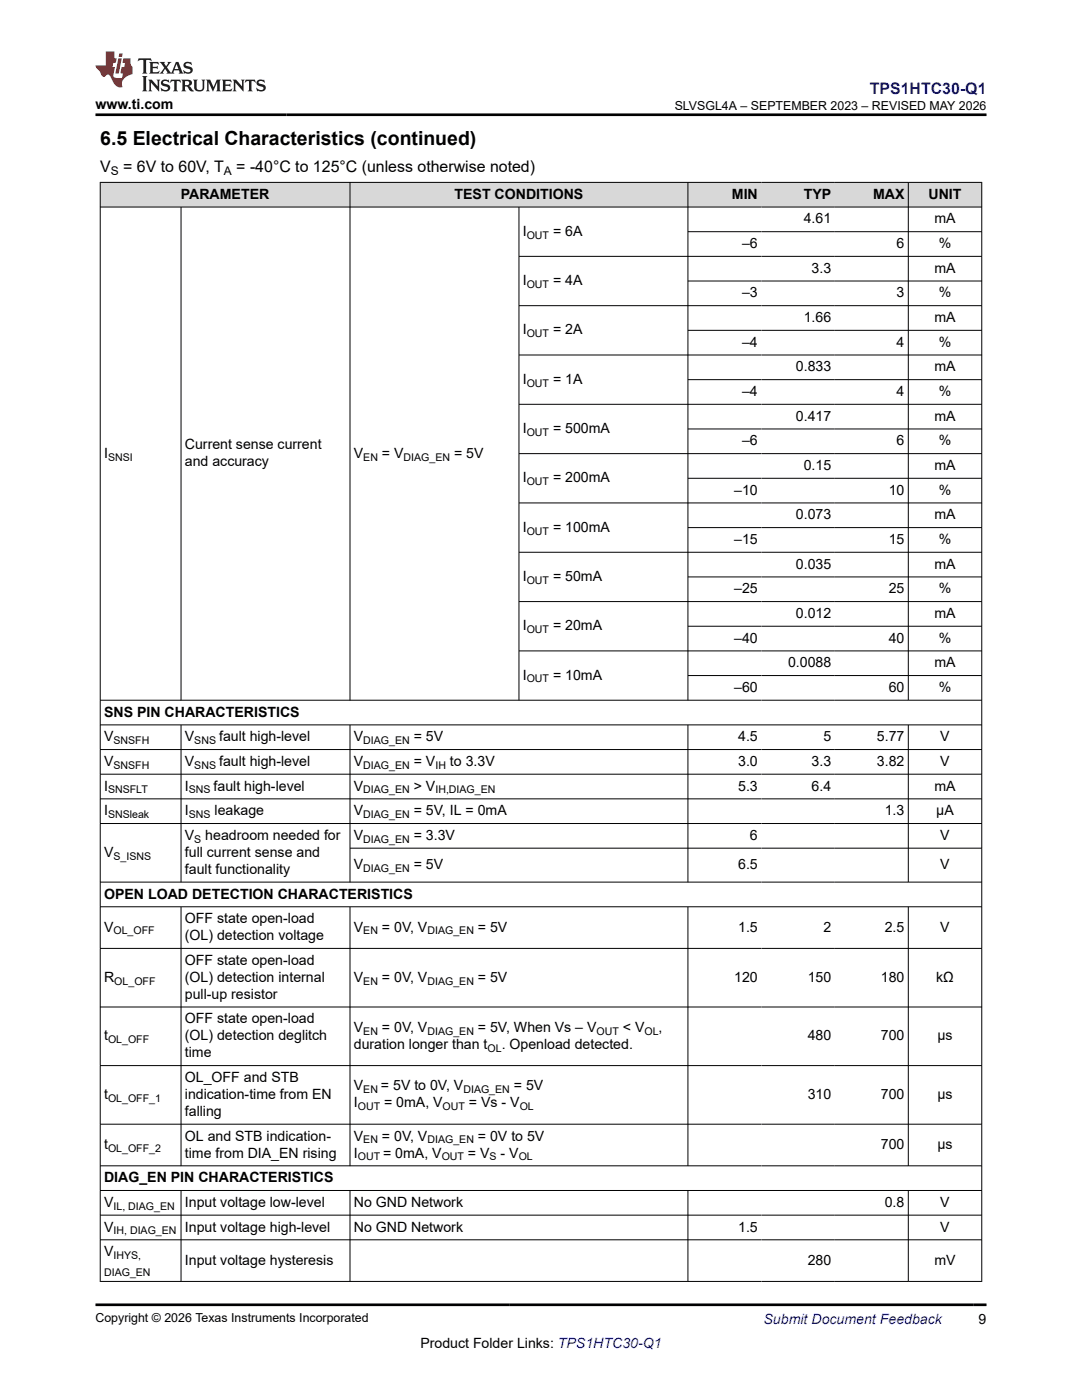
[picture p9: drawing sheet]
<svg xmlns="http://www.w3.org/2000/svg" width="216mm" height="279mm" viewBox="0 0 216 279" stroke-linecap="round" stroke-linejoin="round" font-family="sans-serif">
<defs><g id="words">
<text font-size="3.9" x="20" y="28.8">6.5 Electrical Characteristics (continued)</text>
<text font-size="3.2" fill="#00f" x="173.6" y="18.7">TPS1HTC30-Q1</text>
<g font-size="3.2">
<text x="20" y="34.3">V</text>
<text x="24.6" y="34.3">= 6V to 60V, T</text>
<text x="47.2" y="34.3">= -40°C to 125°C (unless otherwise noted)</text>
</g>
<g font-size="2.8">
<text x="19.1" y="21.8">www.ti.com</text>
<text x="36.1" y="39.7">PARAMETER</text>
<text x="90.7" y="39.7">TEST CONDITIONS</text>
<text x="146" y="39.7">MIN</text>
<text x="160.4" y="39.7">TYP</text>
<text x="174.2" y="39.7">MAX</text>
<text x="185.3" y="39.7">UNIT</text>
<text x="104.3" y="47.1">I</text>
<text x="110.4" y="47.1">= 6A</text>
<text x="160.4" y="44.6">4.61</text>
<text x="186.5" y="44.6">mA</text>
<text x="148.1" y="49.5">–6</text>
<text x="178.9" y="49.5">6</text>
<text x="187.3" y="49.5">%</text>
<text x="104.3" y="56.9">I</text>
<text x="110.4" y="56.9">= 4A</text>
<text x="148.1" y="59.4">–3</text>
<text x="162" y="54.4">3.3</text>
<text x="178.9" y="59.4">3</text>
<text x="186.5" y="54.4">mA</text>
<text x="187.3" y="59.4">%</text>
<text x="160.4" y="64.3">1.66</text>
<text x="186.5" y="64.3">mA</text>
<text x="104.3" y="66.7">I</text>
<text x="110.4" y="66.7">= 2A</text>
<text x="148.1" y="69.2">–4</text>
<text x="178.9" y="69.2">4</text>
<text x="187.3" y="69.2">%</text>
<text x="104.3" y="76.6">I</text>
<text x="110.4" y="76.6">= 1A</text>
<text x="158.8" y="74.1">0.833</text>
<text x="186.5" y="74.1">mA</text>
<text x="148.1" y="79">–4</text>
<text x="158.8" y="84">0.417</text>
<text x="178.9" y="79">4</text>
<text x="186.5" y="84">mA</text>
<text x="187.3" y="79">%</text>
<text x="36.9" y="89.7">Current sense current</text>
<text x="104.3" y="86.4">I</text>
<text x="110.4" y="86.4">= 500mA</text>
<text x="148.1" y="88.9">–6</text>
<text x="178.9" y="88.9">6</text>
<text x="187.3" y="88.9">%</text>
<text x="20.8" y="91.3">I</text>
<text x="36.9" y="93">and accuracy</text>
<text x="70.6" y="91.3">V</text>
<text x="76.2" y="91.3">= V</text>
<text x="90.6" y="91.3">= 5V</text>
<text x="160.4" y="93.8">0.15</text>
<text x="186.5" y="93.8">mA</text>
<text x="104.3" y="96.3">I</text>
<text x="110.4" y="96.3">= 200mA</text>
<text x="146.5" y="98.7">–10</text>
<text x="177.3" y="98.7">10</text>
<text x="187.3" y="98.7">%</text>
<text x="104.3" y="106.1">I</text>
<text x="110.4" y="106.1">= 100mA</text>
<text x="158.8" y="103.6">0.073</text>
<text x="186.5" y="103.6">mA</text>
<text x="146.5" y="108.6">–15</text>
<text x="158.8" y="113.5">0.035</text>
<text x="177.3" y="108.6">15</text>
<text x="186.5" y="113.5">mA</text>
<text x="187.3" y="108.6">%</text>
<text x="104.3" y="116">I</text>
<text x="110.4" y="116">= 50mA</text>
<text x="146.5" y="118.4">–25</text>
<text x="177.3" y="118.4">25</text>
<text x="187.3" y="118.4">%</text>
<text x="104.3" y="125.8">I</text>
<text x="110.4" y="125.8">= 20mA</text>
<text x="158.8" y="123.3">0.012</text>
<text x="186.5" y="123.3">mA</text>
<text x="146.5" y="128.3">–40</text>
<text x="177.3" y="128.3">40</text>
<text x="187.3" y="128.3">%</text>
<text x="104.3" y="135.6">I</text>
<text x="110.4" y="135.6">= 10mA</text>
<text x="157.2" y="133.2">0.0088</text>
<text x="186.5" y="133.2">mA</text>
<text x="20.8" y="143">SNS PIN CHARACTERISTICS</text>
<text x="146.5" y="138.1">–60</text>
<text x="177.3" y="138.1">60</text>
<text x="187.3" y="138.1">%</text>
<text x="20.8" y="147.9">V</text>
<text x="36.9" y="147.9">V</text>
<text x="43.7" y="147.9">fault high-level</text>
<text x="70.6" y="147.9">V</text>
<text x="82.6" y="147.9">= 5V</text>
<text x="147.3" y="147.9">4.5</text>
<text x="164.3" y="147.9">5</text>
<text x="175" y="147.9">5.77</text>
<text x="187.6" y="147.9">V</text>
<text x="20.8" y="152.9">V</text>
<text x="36.9" y="152.9">V</text>
<text x="43.7" y="152.9">fault high-level</text>
<text x="70.6" y="152.9">V</text>
<text x="82.6" y="152.9">= V</text>
<text x="89.8" y="152.9">to 3.3V</text>
<text x="147.3" y="152.9">3.0</text>
<text x="162" y="152.9">3.3</text>
<text x="175" y="152.9">3.82</text>
<text x="187.6" y="152.9">V</text>
<text x="20.8" y="157.8">I</text>
<text x="36.9" y="157.8">I</text>
<text x="42.6" y="157.8">fault high-level</text>
<text x="70.6" y="157.8">V</text>
<text x="82.6" y="157.8">&gt; V</text>
<text x="147.3" y="157.8">5.3</text>
<text x="162" y="157.8">6.4</text>
<text x="186.5" y="157.8">mA</text>
<text x="20.8" y="162.7">I</text>
<text x="36.9" y="162.7">I</text>
<text x="36.9" y="167.6">V</text>
<text x="41" y="167.6">headroom needed for</text>
<text x="42.8" y="162.7">leakage</text>
<text x="70.6" y="162.7">V</text>
<text x="70.6" y="167.6">V</text>
<text x="82.6" y="162.7">= 5V, IL = 0mA</text>
<text x="82.6" y="167.6">= 3.3V</text>
<text x="149.7" y="167.6">6</text>
<text x="176.6" y="162.7">1.3</text>
<text x="186.8" y="162.7">µA</text>
<text x="187.6" y="167.6">V</text>
<text x="20.8" y="171">V</text>
<text x="36.9" y="171">full current sense and</text>
<text x="70.6" y="173.5">V</text>
<text x="82.6" y="173.5">= 5V</text>
<text x="147.3" y="173.5">6.5</text>
<text x="187.6" y="173.5">V</text>
<text x="20.8" y="179.3">OPEN LOAD DETECTION CHARACTERISTICS</text>
<text x="36.9" y="174.4">fault functionality</text>
<text x="20.8" y="185.9">V</text>
<text x="36.9" y="184.2">OFF state open-load</text>
<text x="70.6" y="185.9">V</text>
<text x="76.2" y="185.9">= 0V, V</text>
<text x="95.4" y="185.9">= 5V</text>
<text x="147.3" y="185.9">1.5</text>
<text x="164.3" y="185.9">2</text>
<text x="176.6" y="185.9">2.5</text>
<text x="187.6" y="185.9">V</text>
<text x="36.9" y="187.6">(OL) detection voltage</text>
<text x="20.8" y="195.9">R</text>
<text x="36.9" y="192.5">OFF state open-load</text>
<text x="36.9" y="195.9">(OL) detection internal</text>
<text x="70.6" y="195.9">V</text>
<text x="76.2" y="195.9">= 0V, V</text>
<text x="95.4" y="195.9">= 5V</text>
<text x="146.5" y="195.9">120</text>
<text x="161.2" y="195.9">150</text>
<text x="175.8" y="195.9">180</text>
<text x="186.8" y="195.9">kΩ</text>
<text x="36.9" y="199.3">pull-up resistor</text>
<text x="20.8" y="207.6">t</text>
<text x="36.9" y="204.2">OFF state open-load</text>
<text x="36.9" y="207.6">(OL) detection deglitch</text>
<text x="70.6" y="205.9">V</text>
<text x="70.6" y="209.3">duration longer than t</text>
<text x="76.2" y="205.9">= 0V, V</text>
<text x="95.4" y="205.9">= 5V, When Vs – V</text>
<text x="100.1" y="209.3">. Openload detected.</text>
<text x="124.3" y="205.9">&lt; V</text>
<text x="131.4" y="205.9">,</text>
<text x="161.2" y="207.6">480</text>
<text x="175.8" y="207.6">700</text>
<text x="187.1" y="207.6">µs</text>
<text x="36.9" y="211">time</text>
<text x="36.9" y="215.9">OL_OFF and STB</text>
<text x="20.8" y="219.3">t</text>
<text x="36.9" y="219.3">indication-time from EN</text>
<text x="70.6" y="217.6">V</text>
<text x="70.6" y="221">I</text>
<text x="76" y="217.6">= 5V to 0V, V</text>
<text x="76.6" y="221">= 0mA, V</text>
<text x="93.6" y="221">= Vs - V</text>
<text x="102.5" y="217.6">= 5V</text>
<text x="161.2" y="219.3">310</text>
<text x="175.8" y="219.3">700</text>
<text x="187.1" y="219.3">µs</text>
<text x="36.9" y="222.7">falling</text>
<text x="36.9" y="227.6">OL and STB indication-</text>
<text x="70.6" y="227.6">V</text>
<text x="76.2" y="227.6">= 0V, V</text>
<text x="95.4" y="227.6">= 0V to 5V</text>
<text x="20.8" y="229.3">t</text>
<text x="36.9" y="231">time from DIA_EN rising</text>
<text x="70.6" y="231">I</text>
<text x="76.4" y="231">= 0mA, V</text>
<text x="93.4" y="231">= V</text>
<text x="99.9" y="231">- V</text>
<text x="175.8" y="229.3">700</text>
<text x="187.1" y="229.3">µs</text>
<text x="20.8" y="235.9">DIAG_EN PIN CHARACTERISTICS</text>
<text x="20.8" y="240.9">V</text>
<text x="20.8" y="245.8">V</text>
<text x="36.9" y="240.9">Input voltage low-level</text>
<text x="36.9" y="245.8">Input voltage high-level</text>
<text x="70.6" y="240.9">No GND Network</text>
<text x="70.6" y="245.8">No GND Network</text>
<text x="147.3" y="245.8">1.5</text>
<text x="176.6" y="240.9">0.8</text>
<text x="187.6" y="240.9">V</text>
<text x="187.6" y="245.8">V</text>
<text x="20.8" y="250.7">V</text>
<text x="36.9" y="252.4">Input voltage hysteresis</text>
<text x="161.2" y="252.4">280</text>
<text x="186.5" y="252.4">mV</text>
<text x="83.9" y="269">Product Folder Links: TPS1HTC30-Q1</text>
<text x="195.3" y="264.2">9</text>
</g>
<text font-size="2.8" fill="#00f" x="152.4" y="264.2">Submit Document Feedback</text>
<g font-size="2.5">
<text x="134.6" y="21.9">SLVSGL4A – SEPTEMBER 2023 – REVISED MAY 2026</text>
<text x="19.1" y="263.9">Copyright © 2026 Texas Instruments Incorporated</text>
</g>
<g font-size="2.4">
<text x="22.1" y="34.9">S</text>
<text x="44.7" y="34.9">A</text>
</g>
<g font-size="2.1">
<text x="105.1" y="47.6">OUT</text>
<text x="105.1" y="57.5">OUT</text>
<text x="105.1" y="67.3">OUT</text>
<text x="105.1" y="77.1">OUT</text>
<text x="105.1" y="87">OUT</text>
<text x="21.6" y="91.9">SNSI</text>
<text x="72.5" y="91.9">EN</text>
<text x="80.5" y="91.9">DIAG_EN</text>
<text x="105.1" y="96.8">OUT</text>
<text x="105.1" y="106.7">OUT</text>
<text x="105.1" y="116.5">OUT</text>
<text x="105.1" y="126.4">OUT</text>
<text x="105.1" y="136.2">OUT</text>
<text x="22.6" y="148.5">SNSFH</text>
<text x="38.8" y="148.5">SNS</text>
<text x="72.5" y="148.5">DIAG_EN</text>
<text x="22.6" y="153.4">SNSFH</text>
<text x="38.8" y="153.4">SNS</text>
<text x="72.5" y="153.4">DIAG_EN</text>
<text x="86.9" y="153.4">IH</text>
<text x="21.6" y="158.3">SNSFLT</text>
<text x="37.7" y="158.3">SNS</text>
<text x="72.5" y="158.3">DIAG_EN</text>
<text x="86.9" y="158.3">IH,DIAG_EN</text>
<text x="21.6" y="163.3">SNSleak</text>
<text x="37.7" y="163.3">SNS</text>
<text x="72.5" y="163.3">DIAG_EN</text>
<text x="22.6" y="171.6">S_ISNS</text>
<text x="38.8" y="168.2">S</text>
<text x="72.5" y="168.2">DIAG_EN</text>
<text x="72.5" y="174">DIAG_EN</text>
<text x="22.6" y="186.5">OL_OFF</text>
<text x="72.5" y="186.5">EN</text>
<text x="85.3" y="186.5">DIAG_EN</text>
<text x="22.8" y="196.5">OL_OFF</text>
<text x="72.5" y="196.5">EN</text>
<text x="85.3" y="196.5">DIAG_EN</text>
<text x="21.6" y="208.2">OL_OFF</text>
<text x="72.5" y="206.5">EN</text>
<text x="85.3" y="206.5">DIAG_EN</text>
<text x="97.3" y="209.9">OL</text>
<text x="119" y="206.5">OUT</text>
<text x="128.6" y="206.5">OL</text>
<text x="21.6" y="219.9">OL_OFF_1</text>
<text x="71.4" y="221.6">OUT</text>
<text x="72.5" y="218.2">EN</text>
<text x="88.3" y="221.6">OUT</text>
<text x="92.5" y="218.2">DIAG_EN</text>
<text x="103.7" y="221.6">OL</text>
<text x="21.6" y="229.9">OL_OFF_2</text>
<text x="71.4" y="231.6">OUT</text>
<text x="72.5" y="228.2">EN</text>
<text x="85.3" y="228.2">DIAG_EN</text>
<text x="88.1" y="231.6">OUT</text>
<text x="97.7" y="231.6">S</text>
<text x="103.5" y="231.6">OL</text>
<text x="22.6" y="241.4">IL, DIAG_EN</text>
<text x="22.6" y="246.3">IH, DIAG_EN</text>
<text x="22.6" y="251.3">IHYS,</text>
<text x="20.8" y="254.7">DIAG_EN</text>
</g>
</g></defs>
<g fill="#d8d8d8">
<path d="M20 36.4h175.9v4.9h-175.9z" fill-rule="evenodd"/>
<path d="M20.1 36.5h49.7v4.8h-49.7z" fill-rule="evenodd"/>
<path d="M69.9 36.5h67.3v4.8h-67.3z" fill-rule="evenodd"/>
<path d="M137.3 36.5h14.6v4.8h-14.6z" fill-rule="evenodd"/>
<path d="M151.9 36.5h14.7v4.8h-14.7z" fill-rule="evenodd"/>
<path d="M166.6 36.5h14.6v4.8h-14.6z" fill-rule="evenodd"/>
<path d="M181.3 36.5h14.5v4.8h-14.5z" fill-rule="evenodd"/>
</g>
<g fill="none" stroke="#000" stroke-width=".2">
<path d="M19.9 36.4h176.1M20 36.3v219.5M69.8 36.3v103.5M137.3 36.3v103.5M181.2 36.3v103.5M195.9 36.3v219.5M19.9 41.3h176.1M36.1 41.3v98.5M103.6 41.3v98.5M103.6 51.2h92.4M137.3 46.2h58.7M137.3 56.1h58.7"/>
<path d="M103.6 70.8h92.4M137.3 65.9h58.7M137.3 75.8h58.7M196 61h-92.4M103.6 80.7h92.4M103.6 90.5h92.4M137.3 85.6h58.7M137.3 95.5h58.7M103.6 100.4h92.4M103.6 110.2h92.4M137.3 105.3h58.7M137.3 115.1h58.7"/>
<path d="M103.6 120.1h92.4M137.3 125h58.7M137.3 134.8h58.7M196 139.7h-176.1M196 129.9h-92.4M19.9 144.7h176.1M19.9 149.6h176.1M19.9 154.5h176.1M19.9 159.4h176.1M36.1 144.7v31.4M69.8 144.7v31.4M137.3 144.7v31.4"/>
<path d="M181.2 144.7v31.4M19.9 164.4h176.1M19.9 176h176.1M69.8 169.3h126.2M19.9 181h176.1M19.9 189.3h176.1M36.1 181v51.7M69.8 181v51.7M137.3 181v51.7M181.2 181v51.7M19.9 201h176.1M19.9 212.7h176.1"/>
<path d="M19.9 224.4h176.1M19.9 232.7h176.1M19.9 237.6h176.1M36.1 237.6v18.2M69.8 237.6v18.2M137.3 237.6v18.2M181.2 237.6v18.2M19.9 242.5h176.1M19.9 247.4h176.1M19.9 255.7h176.1"/>
</g>
<path d="M27.7 11.6l-.2 .6 .5-.2h.6v.1v2.2l-.2 .4h1l-.2-.4v-2.2v-.1h.5l.5 .2-.1-.6zM29.8 12.4l.2 .3v1.6l-.2 .4h1.9l.1-.6a1.08 1.08 0 0 1-1.3 .2v-.7h.6l.4 .2v-.7l-.4 .2h-.6v-.5l.2-.2a1 1 0 0 1 1 .3l-.1-.5zM31.8 12.4l1 1.1-1 1.2h.9l-.2-.2 .4-.8 .5 .8-.2 .2h1.6l-.2-.2 .1-.5h1l.1 .5-.1 .2h.9l-.2-.4-.8-1.9h-.5l-1 2.1-.8-1.1 .9-1h-.8l.2 .2-.5 .6-.3-.6 .1-.2zM35.2 12.8l.4 1h-.8zM36.8 12.5a.65 .65 0 0 0-.2 .7 .65 .65 0 0 0 .6 .5l.7 .1 .1 .3a.79 .79 0 0 1-.7 .4 .79 .79 0 0 1-.7-.5l.1 .7 .2-.1a.93 .93 0 0 0 1.1 0 .93 .93 0 0 0 .4-.9 1.46 1.46 0 0 0-1.2-.6l-.1-.3a1.09 1.09 0 0 1 1.2 .2l-.2-.6-.1 .1-.6-.2zM28.4 15.2l.2 .4v2.2l-.2 .4h1l-.2-.4v-2.2l.2-.4zM29.6 15.9l.2 .4v1.5l-.2 .4h.8l-.3-.4v-1.3l1.7 1.8v-2l.2-.4h-.8l.2 .2 .1 1.1-1.2-1.3zM32.3 16a.65 .65 0 0 0-.2 .8 .65 .65 0 0 0 .7 .4l.6 .2 .1 .2a.79 .79 0 0 1-.7 .4 .79 .79 0 0 1-.7-.5l.1 .7 .2-.1a.93 .93 0 0 0 1.1 .1 .93 .93 0 0 0 .4-1 1.46 1.46 0 0 0-1.2-.5l-.1-.4a1.09 1.09 0 0 1 1.2 .2l-.2-.6-.1 .1-.6-.1zM34.1 15.9l-.1 .6a.63 .63 0 0 1 .7-.3l.1 1.6-.3 .4h1l-.2-.4v-1.6a.66 .66 0 0 1 .8 .3l-.1-.6zM36.2 15.9l.2 .4v1.5l-.2 .4h.9l-.2-.2v-.7h.5l.1 .2a.79 .79 0 0 0 1.2 .6l-1-.9a.61 .61 0 0 0 .6-.6 .61 .61 0 0 0-.5-.7zM36.9 16.2h.2a.47 .47 0 0 1 .5 .1 .47 .47 0 0 1 .1 .5l-.2 .1-.6 .1zM38.5 15.9l.2 .2a2.27 2.27 0 0 0 .4 2 1.04 1.04 0 0 0 1.7-.7v-1.3l.2-.2h-.8l.2 .4v1.1a.6 .6 0 0 1-.6 .6 .6 .6 0 0 1-.6-.6v-1.1l.3-.4zM41.1 15.9l.2 .4v1.5l-.2 .4h.7l-.2-.4v-1.4l.9 1.9 .8-1.9v1.4l-.2 .4h1l-.3-.4v-1.5l.3-.4h-.8l-.7 1.5-.7-1.5zM44.3 15.9l.2 .4v1.5l-.2 .4h1.9l.1-.6a1.09 1.09 0 0 1-1.3 .2v-.7h.6l.4 .2v-.6l-.4 .2h-.6v-.6l.2-.1a1.01 1.01 0 0 1 1 .3l-.1-.6zM46.4 15.9l.3 .4v1.5l-.3 .4h.8l-.2-.4v-1.3l1.6 1.8v-2l.2-.4h-.7l.2 .2v1.1l-1.2-1.3zM49 15.9l-.1 .6a.63 .63 0 0 1 .8-.3v1.6l-.3 .4h1l-.2-.4v-1.6a.66 .66 0 0 1 .8 .3l-.1-.6zM51.4 16a.65 .65 0 0 0-.2 .8 .65 .65 0 0 0 .6 .4l.6 .2 .2 .2a.79 .79 0 0 1-.8 .4 .79 .79 0 0 1-.6-.5l.1 .7 .2-.1a.93 .93 0 0 0 1 .1 .93 .93 0 0 0 .5-1 1.46 1.46 0 0 0-1.3-.5l-.1-.4a1.09 1.09 0 0 1 1.3 .2l-.2-.6-.2 .1-.5-.1z" fill="#231f20"/>
<path d="M21.1 10.3v2.7h-2v.4l.9 1a.95 .95 0 0 0 .9 .9 .59 .59 0 0 1 .6-.4 .59 .59 0 0 1 .5 .3l.4 .8a1.59 1.59 0 0 0 2.1 1.4 1.61 1.61 0 0 1 1-2.3l1-.3-.1-1.5a1.59 1.59 0 0 1-.4-1.7h-1.4l-.2 .9h.5l-.1 .9h-.5l-.2 .9v.3l.4 .1-.2 .9h-.6a.73 .73 0 0 1-1.1-.7l.3-1.5h-.5l.2-.9h.5l.2-.9h-.5v-1.3zM23.6 11.6l-.6 3.1h.7l.6-3.1zM23.8 10.7l-.1 .6h.7l.1-.6z" fill="#ed1c24"/>
<path d="M19.1 22.9h177.8M19.1 260.4h177.8" fill="none" stroke="#000" stroke-width=".53"/>
<use href="#words"/>
</svg>
